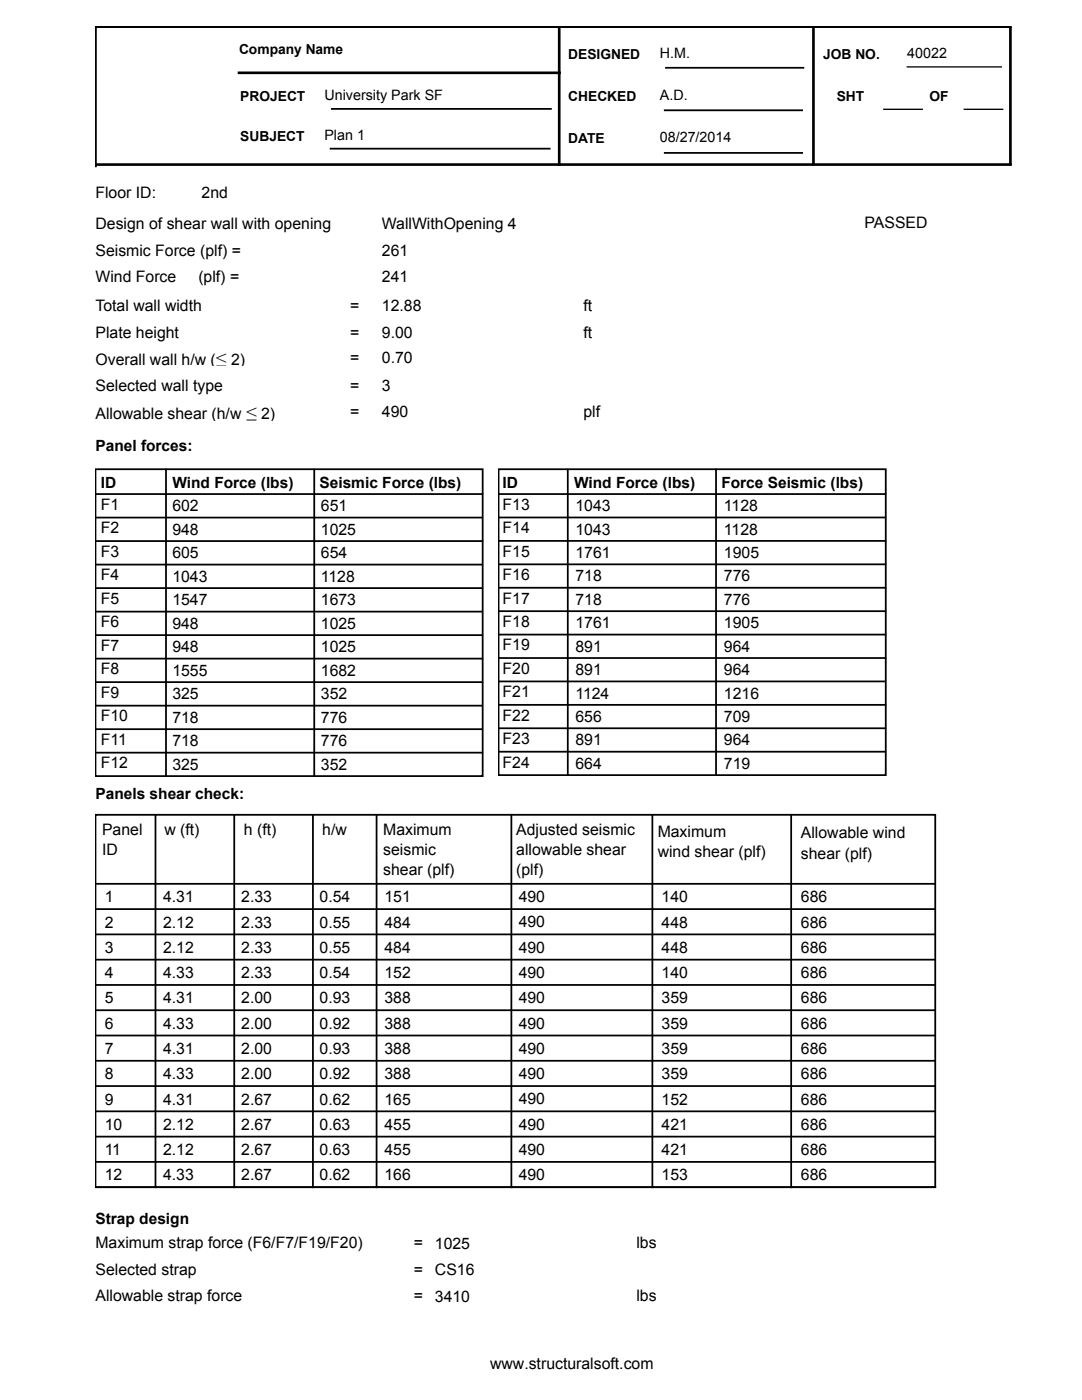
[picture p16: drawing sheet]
<svg xmlns="http://www.w3.org/2000/svg" width="216mm" height="279mm" viewBox="0 0 216 279" stroke-linecap="round" stroke-linejoin="round" font-family="sans-serif">
<defs><g id="words">
<g font-size="3.8">
<text x="43.2" y="72.8">≤</text>
<text x="49.2" y="83.7">≤</text>
</g>
<g font-size="3.2">
<text x="19" y="39.4">Floor ID:</text>
<text x="40.2" y="39.4">2nd</text>
<text x="19" y="45.8">Design of shear wall with opening</text>
<text x="76.2" y="45.8">WallWithOpening 4</text>
<text x="172.5" y="45.5">PASSED</text>
<text x="19" y="51.1">Seismic Force (plf) =</text>
<text x="76.2" y="51.1">261</text>
<text x="19" y="56.4">Wind Force</text>
<text x="39.6" y="56.4">(plf) =</text>
<text x="76.2" y="56.4">241</text>
<text x="19" y="62.1">Total wall width</text>
<text x="69.8" y="62.1">=</text>
<text x="76.2" y="62.1">12.88</text>
<text x="116.4" y="62.1">ft</text>
<text x="19" y="67.4">Plate height</text>
<text x="69.8" y="67.4">=</text>
<text x="76.2" y="67.4">9.00</text>
<text x="116.4" y="67.4">ft</text>
<text x="19" y="72.8">Overall wall h/w (</text>
<text x="19" y="78">Selected wall type</text>
<text x="46.1" y="72.8">2)</text>
<text x="69.8" y="72.4">=</text>
<text x="69.8" y="78">=</text>
<text x="76.2" y="72.4">0.70</text>
<text x="76.2" y="78">3</text>
<text x="19" y="83.7">Allowable shear (h/w</text>
<text x="52.1" y="83.7">2)</text>
<text x="69.8" y="83.3">=</text>
<text x="76.2" y="83.3">490</text>
<text x="116.4" y="83.3">plf</text>
<text x="20.1" y="101.8">F1</text>
<text x="100.3" y="101.8">F13</text>
<text x="20.1" y="106.5">F2</text>
<text x="34.4" y="102">602</text>
<text x="34.4" y="106.7">948</text>
<text x="64" y="102">651</text>
<text x="64" y="106.7">1025</text>
<text x="100.3" y="106.4">F14</text>
<text x="114.8" y="102">1043</text>
<text x="114.8" y="106.7">1043</text>
<text x="144.5" y="102">1128</text>
<text x="144.5" y="106.7">1128</text>
<text x="20.1" y="111.1">F3</text>
<text x="34.4" y="111.4">605</text>
<text x="64" y="111.4">654</text>
<text x="100.3" y="111.1">F15</text>
<text x="114.8" y="111.4">1761</text>
<text x="144.5" y="111.4">1905</text>
<text x="20.1" y="115.8">F4</text>
<text x="34.4" y="116.1">1043</text>
<text x="64" y="116.1">1128</text>
<text x="100.3" y="115.8">F16</text>
<text x="114.8" y="116">718</text>
<text x="144.5" y="116">776</text>
<text x="20.1" y="120.5">F5</text>
<text x="20.1" y="125.2">F6</text>
<text x="34.4" y="120.8">1547</text>
<text x="34.4" y="125.5">948</text>
<text x="64" y="120.8">1673</text>
<text x="64" y="125.5">1025</text>
<text x="100.3" y="120.5">F17</text>
<text x="100.3" y="125.1">F18</text>
<text x="114.8" y="120.7">718</text>
<text x="114.8" y="125.4">1761</text>
<text x="144.5" y="120.7">776</text>
<text x="144.5" y="125.4">1905</text>
<text x="20.1" y="129.9">F7</text>
<text x="34.4" y="130.2">948</text>
<text x="64" y="130.2">1025</text>
<text x="100.3" y="129.8">F19</text>
<text x="114.8" y="130.1">891</text>
<text x="144.5" y="130.1">964</text>
<text x="20.1" y="134.6">F8</text>
<text x="34.4" y="134.9">1555</text>
<text x="64" y="134.9">1682</text>
<text x="100.3" y="134.5">F20</text>
<text x="114.8" y="134.7">891</text>
<text x="144.5" y="134.7">964</text>
<text x="20.1" y="139.3">F9</text>
<text x="20.1" y="144">F10</text>
<text x="34.4" y="139.6">325</text>
<text x="64" y="139.6">352</text>
<text x="100.3" y="139.2">F21</text>
<text x="100.3" y="143.8">F22</text>
<text x="114.8" y="139.4">1124</text>
<text x="144.5" y="139.4">1216</text>
<text x="20.1" y="148.7">F11</text>
<text x="34.4" y="144.3">718</text>
<text x="34.4" y="148.9">718</text>
<text x="64" y="144.3">776</text>
<text x="64" y="148.9">776</text>
<text x="100.3" y="148.5">F23</text>
<text x="114.8" y="144.1">656</text>
<text x="114.8" y="148.8">891</text>
<text x="144.5" y="144.1">709</text>
<text x="144.5" y="148.8">964</text>
<text x="20.1" y="153.4">F12</text>
<text x="34.4" y="153.6">325</text>
<text x="64" y="153.6">352</text>
<text x="100.3" y="153.2">F24</text>
<text x="114.8" y="153.4">664</text>
<text x="144.5" y="153.4">719</text>
<text x="20.4" y="166.5">Panel</text>
<text x="32.8" y="166.5">w (ft)</text>
<text x="48.7" y="166.6">h (ft)</text>
<text x="64.3" y="166.5">h/w</text>
<text x="76.5" y="166.5">Maximum</text>
<text x="103" y="166.6">Adjusted seismic</text>
<text x="131.2" y="167.1">Maximum</text>
<text x="159.8" y="167.3">Allowable wind</text>
<text x="20.4" y="170.6">ID</text>
<text x="76.5" y="170.6">seismic</text>
<text x="103" y="170.6">allowable shear</text>
<text x="131.2" y="171.1">wind shear (plf)</text>
<text x="159.8" y="171.4">shear (plf)</text>
<text x="76.5" y="174.6">shear (plf)</text>
<text x="103" y="174.6">(plf)</text>
<text x="20.9" y="180.1">1</text>
<text x="20.9" y="185.1">2</text>
<text x="32.5" y="180.1">4.31</text>
<text x="32.5" y="185.1">2.12</text>
<text x="48.2" y="180.1">2.33</text>
<text x="48.2" y="185.1">2.33</text>
<text x="63.8" y="180.1">0.54</text>
<text x="63.8" y="185.1">0.55</text>
<text x="76.7" y="180.1">151</text>
<text x="76.7" y="185.1">484</text>
<text x="103.5" y="180">490</text>
<text x="103.5" y="185.1">490</text>
<text x="132" y="180.1">140</text>
<text x="132" y="185.1">448</text>
<text x="159.8" y="180.1">686</text>
<text x="159.8" y="185.1">686</text>
<text x="20.9" y="190.2">3</text>
<text x="32.5" y="190.2">2.12</text>
<text x="48.2" y="190.2">2.33</text>
<text x="63.8" y="190.2">0.55</text>
<text x="76.7" y="190.2">484</text>
<text x="103.5" y="190.1">490</text>
<text x="132" y="190.2">448</text>
<text x="159.8" y="190.2">686</text>
<text x="20.9" y="195.2">4</text>
<text x="32.5" y="195.2">4.33</text>
<text x="48.2" y="195.2">2.33</text>
<text x="63.8" y="195.2">0.54</text>
<text x="76.7" y="195.2">152</text>
<text x="103.5" y="195.2">490</text>
<text x="132" y="195.2">140</text>
<text x="159.8" y="195.2">686</text>
<text x="20.9" y="200.3">5</text>
<text x="32.5" y="200.3">4.31</text>
<text x="48.2" y="200.3">2.00</text>
<text x="63.8" y="200.3">0.93</text>
<text x="76.7" y="200.3">388</text>
<text x="103.5" y="200.2">490</text>
<text x="132" y="200.3">359</text>
<text x="159.8" y="200.3">686</text>
<text x="20.9" y="205.3">6</text>
<text x="32.5" y="205.3">4.33</text>
<text x="48.2" y="205.3">2.00</text>
<text x="63.8" y="205.3">0.92</text>
<text x="76.7" y="205.3">388</text>
<text x="103.5" y="205.3">490</text>
<text x="132" y="205.3">359</text>
<text x="159.8" y="205.3">686</text>
<text x="20.9" y="210.3">7</text>
<text x="20.9" y="215.4">8</text>
<text x="32.5" y="210.3">4.31</text>
<text x="32.5" y="215.4">4.33</text>
<text x="48.2" y="210.3">2.00</text>
<text x="48.2" y="215.4">2.00</text>
<text x="63.8" y="210.3">0.93</text>
<text x="63.8" y="215.4">0.92</text>
<text x="76.7" y="210.3">388</text>
<text x="76.7" y="215.4">388</text>
<text x="103.5" y="210.3">490</text>
<text x="103.5" y="215.4">490</text>
<text x="132" y="210.3">359</text>
<text x="132" y="215.4">359</text>
<text x="159.8" y="210.3">686</text>
<text x="159.8" y="215.4">686</text>
<text x="20.9" y="220.4">9</text>
<text x="32.5" y="220.4">4.31</text>
<text x="48.2" y="220.4">2.67</text>
<text x="63.8" y="220.4">0.62</text>
<text x="76.7" y="220.4">165</text>
<text x="103.5" y="220.4">490</text>
<text x="132" y="220.4">152</text>
<text x="159.8" y="220.4">686</text>
<text x="20.9" y="225.5">10</text>
<text x="32.5" y="225.5">2.12</text>
<text x="48.2" y="225.5">2.67</text>
<text x="63.8" y="225.5">0.63</text>
<text x="76.7" y="225.5">455</text>
<text x="103.5" y="225.4">490</text>
<text x="132" y="225.5">421</text>
<text x="159.8" y="225.5">686</text>
<text x="20.9" y="230.5">11</text>
<text x="32.5" y="230.5">2.12</text>
<text x="48.2" y="230.5">2.67</text>
<text x="63.8" y="230.5">0.63</text>
<text x="76.7" y="230.5">455</text>
<text x="103.5" y="230.5">490</text>
<text x="132" y="230.5">421</text>
<text x="159.8" y="230.5">686</text>
<text x="20.9" y="235.6">12</text>
<text x="32.5" y="235.6">4.33</text>
<text x="48.2" y="235.6">2.67</text>
<text x="63.8" y="235.6">0.62</text>
<text x="76.7" y="235.6">166</text>
<text x="103.5" y="235.5">490</text>
<text x="132" y="235.6">153</text>
<text x="159.8" y="235.6">686</text>
<text x="19" y="249.1">Maximum strap force (F6/F7/F19/F20)</text>
<text x="82.5" y="249.1">=</text>
<text x="86.8" y="249.2">1025</text>
<text x="127" y="249.1">lbs</text>
<text x="19" y="254.4">Selected strap</text>
<text x="82.5" y="254.4">=</text>
<text x="86.8" y="254.5">CS16</text>
<text x="19" y="259.7">Allowable strap force</text>
<text x="82.5" y="259.7">=</text>
<text x="86.8" y="259.8">3410</text>
<text x="127" y="259.7">lbs</text>
<text x="97.8" y="273.2">www.structuralsoft.com</text>
</g>
<g font-size="3.1">
<text x="19" y="90">Panel forces:</text>
<text x="20.1" y="97.4">ID</text>
<text x="34.4" y="97.4">Wind Force (lbs)</text>
<text x="63.7" y="97.3">Seismic Force (lbs)</text>
<text x="100.3" y="97.4">ID</text>
<text x="114.5" y="97.3">Wind Force (lbs)</text>
<text x="143.9" y="97.3">Force Seismic (lbs)</text>
<text x="19" y="159.5">Panels shear check:</text>
<text x="19" y="244.3">Strap design</text>
</g>
<g font-size="2.9">
<text x="131.7" y="11.6">H.M.</text>
<text x="181" y="11.6">40022</text>
<text x="64.7" y="20">University Park SF</text>
<text x="131.7" y="20">A.D.</text>
<text x="64.7" y="27.9">Plan 1</text>
<text x="131.7" y="28.4">08/27/2014</text>
</g>
<g font-size="2.8">
<text x="47.7" y="10.7">Company Name</text>
<text x="113.4" y="11.7">DESIGNED</text>
<text x="164.3" y="11.7">JOB NO.</text>
<text x="47.9" y="20.1">PROJECT</text>
<text x="113.4" y="20.1">CHECKED</text>
<text x="167" y="20.1">SHT</text>
<text x="185.5" y="20.1">OF</text>
<text x="47.9" y="28">SUBJECT</text>
<text x="113.4" y="28.5">DATE</text>
</g>
</g></defs>
<path d="M47.7 14.5h64M111.6 5.3v27.5M162.3 5.6v27.1M201.6 5.3h-182.5v27.8M201.6 5.6v27.1M19.1 32.8h182.5" fill="none" stroke="#000" stroke-width=".53"/>
<path d="M181 13.4h18.8M176.4 21.8h7.6M192.4 21.8h7.7" fill="none" stroke="#000" stroke-width=".26"/>
<g fill="none" stroke="#000" stroke-width=".35">
<path d="M132.9 13.5h27.4M66 29.7h43.7M66.2 21.7h43.7M132.6 22h27.5M132.6 30.5h27.5M19.1 93.6h77.2v61.3h-77.2zM19.1 98.6h77.1M33.1 93.7v61.2M62.7 93.7v61.2M99.5 93.6h77.2v61.1h-77.2zM99.5 98.6h77.2M113.3 93.7v61"/>
<path d="M142.9 93.7v61M19.1 117.4h77.1M19.1 112.7h77.1M19.1 108h77.1M19.1 103.3h77.1M99.5 117.3h77.2M99.5 112.6h77.2M99.5 108h77.2M99.5 103.3h77.2M19.1 136.1h77.1M19.1 131.4h77.1M19.1 126.8h77.1"/>
<path d="M19.1 122.1h77.1M99.5 136h77.2M99.5 131.3h77.2M99.5 126.6h77.2M99.5 122h77.2M19.1 150.2h77.1M19.1 145.5h77.1M19.1 140.8h77.1M99.5 150h77.2M99.5 145.3h77.2M99.5 140.7h77.2M19.1 162.6h167.5v74.3h-167.5z"/>
<path d="M19.1 176.4h167.4M31 162.7v74.2M46.7 162.7v74.2M62.4 162.7v74.2M75.1 162.7v74.2M102 162.6v74.3M130.2 162.7v74.2M157.9 162.6v74.3M19.1 196.6h167.4M19.1 191.5h167.4M19.1 186.5h167.4M19.1 181.4h167.4"/>
<path d="M19.1 216.7h167.4M19.1 211.7h167.4M19.1 206.7h167.4M19.1 201.6h167.4M19.1 236.9h167.5zM19.1 231.9h167.4M19.1 226.8h167.4M19.1 221.8h167.4"/>
</g>
<use href="#words"/>
</svg>
